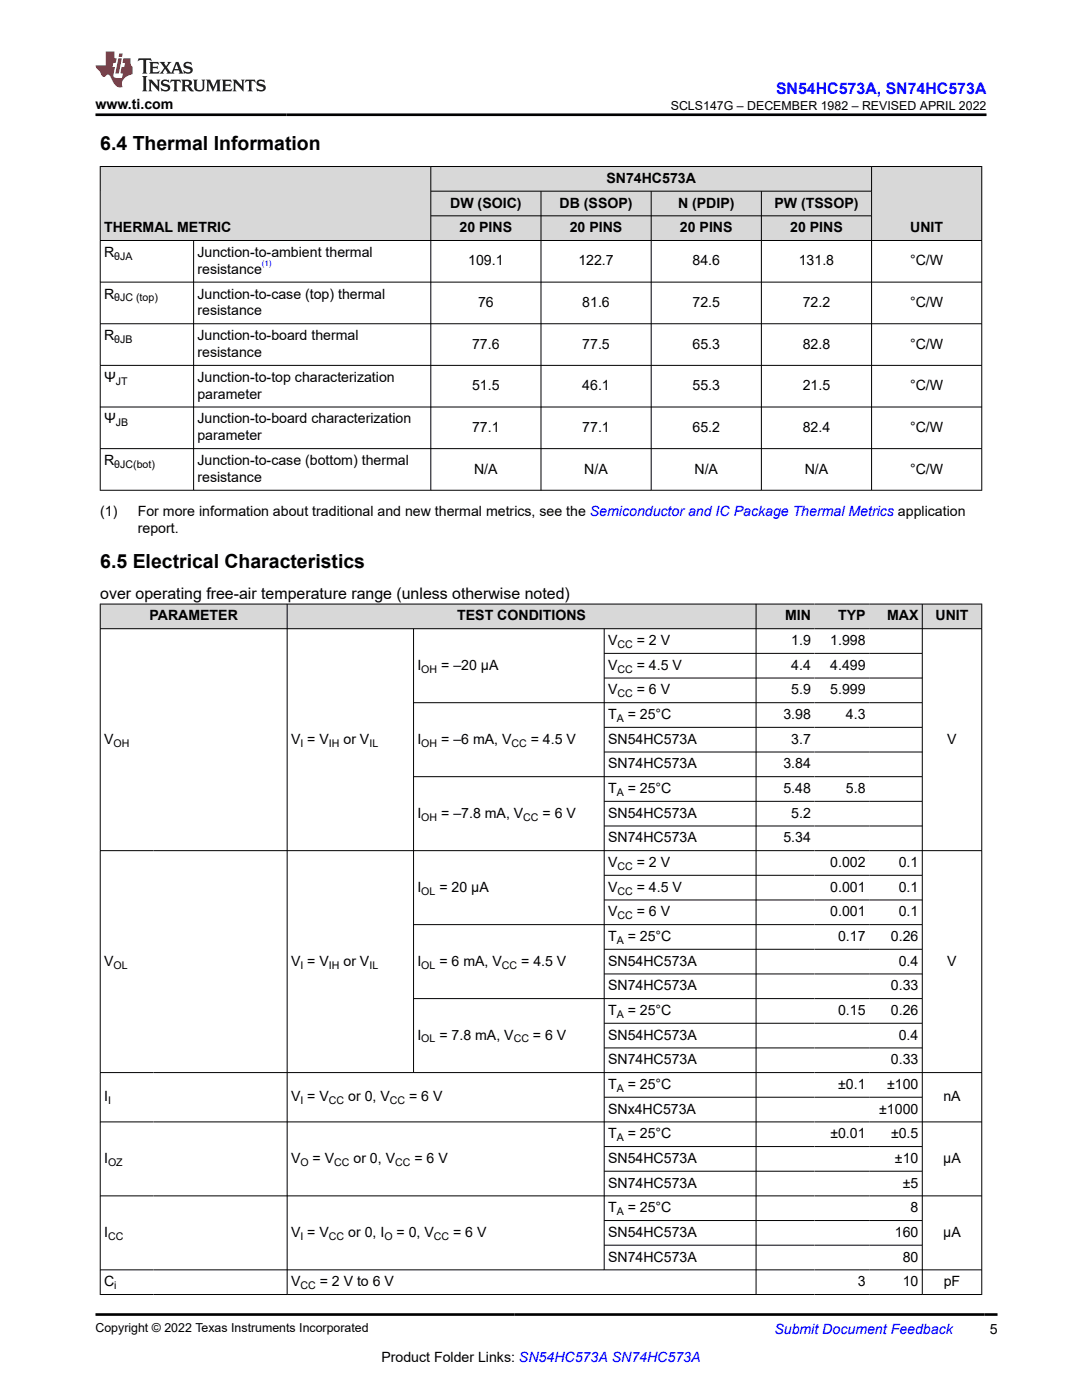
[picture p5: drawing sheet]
<svg xmlns="http://www.w3.org/2000/svg" width="216mm" height="279mm" viewBox="0 0 216 279" stroke-linecap="round" stroke-linejoin="round" font-family="sans-serif">
<defs><g id="words">
<g font-size="3.9">
<text x="20" y="29.9">6.4 Thermal Information</text>
<text x="20" y="113.4">6.5 Electrical Characteristics</text>
</g>
<text font-size="3.2" fill="#00f" x="154.8" y="18.7">SN54HC573A, SN74HC573A</text>
<text font-size="3.2" x="20" y="119.5">over operating free-air temperature range (unless otherwise noted)</text>
<g font-size="2.8">
<text x="19" y="21.8">www.ti.com</text>
<text x="89.8" y="41.4">DW (SOIC)</text>
<text x="111.7" y="41.4">DB (SSOP)</text>
<text x="121" y="36.5">SN74HC573A</text>
<text x="135.3" y="41.4">N (PDIP)</text>
<text x="154.5" y="41.4">PW (TSSOP)</text>
<text x="20.8" y="46.3">THERMAL METRIC</text>
<text x="91.7" y="46.3">20 PINS</text>
<text x="113.7" y="46.3">20 PINS</text>
<text x="135.7" y="46.3">20 PINS</text>
<text x="157.7" y="46.3">20 PINS</text>
<text x="181.6" y="46.3">UNIT</text>
<text x="20.8" y="51.3">R</text>
<text x="39.4" y="51.3">Junction-to-ambient thermal</text>
<text x="93.4" y="53">109.1</text>
<text x="115.4" y="53">122.7</text>
<text x="138.2" y="53">84.6</text>
<text x="159.4" y="53">131.8</text>
<text x="181.6" y="53">°C/W</text>
<text x="20.8" y="59.6">R</text>
<text x="39.4" y="54.7">resistance</text>
<text x="39.4" y="59.6">Junction-to-case (top) thermal</text>
<text x="39.4" y="63">resistance</text>
<text x="95.4" y="61.3">76</text>
<text x="116.2" y="61.3">81.6</text>
<text x="138.2" y="61.3">72.5</text>
<text x="160.2" y="61.3">72.2</text>
<text x="181.6" y="61.3">°C/W</text>
<text x="20.8" y="67.9">R</text>
<text x="39.4" y="67.9">Junction-to-board thermal</text>
<text x="39.4" y="71.3">resistance</text>
<text x="94.2" y="69.6">77.6</text>
<text x="116.2" y="69.6">77.5</text>
<text x="138.2" y="69.6">65.3</text>
<text x="160.2" y="69.6">82.8</text>
<text x="181.6" y="69.6">°C/W</text>
<text x="20.8" y="76.2">Ψ</text>
<text x="39.4" y="76.2">Junction-to-top characterization</text>
<text x="94.2" y="77.9">51.5</text>
<text x="116.2" y="77.9">46.1</text>
<text x="138.2" y="77.9">55.3</text>
<text x="160.2" y="77.9">21.5</text>
<text x="181.6" y="77.9">°C/W</text>
<text x="39.4" y="79.6">parameter</text>
<text x="20.8" y="84.5">Ψ</text>
<text x="39.4" y="84.5">Junction-to-board characterization</text>
<text x="39.4" y="87.9">parameter</text>
<text x="94.2" y="86.2">77.1</text>
<text x="116.2" y="86.2">77.1</text>
<text x="138.2" y="86.2">65.2</text>
<text x="160.2" y="86.2">82.4</text>
<text x="181.6" y="86.2">°C/W</text>
<text x="20.8" y="92.8">R</text>
<text x="39.4" y="92.8">Junction-to-case (bottom) thermal</text>
<text x="94.6" y="94.5">N/A</text>
<text x="116.6" y="94.5">N/A</text>
<text x="138.6" y="94.5">N/A</text>
<text x="160.6" y="94.5">N/A</text>
<text x="181.6" y="94.5">°C/W</text>
<text x="39.4" y="96.2">resistance</text>
<text x="20" y="103">(1)</text>
<text x="27.5" y="106.4">report.</text>
<text x="27.5" y="103">For more information about traditional and new thermal metrics, see the Semiconductor and IC Package Thermal Metrics application</text>
<text x="29.8" y="123.8">PARAMETER</text>
<text x="91.2" y="123.8">TEST CONDITIONS</text>
<text x="156.6" y="123.8">MIN</text>
<text x="167.2" y="123.8">TYP</text>
<text x="177" y="123.8">MAX</text>
<text x="186.7" y="123.8">UNIT</text>
<text x="121.3" y="128.7">V</text>
<text x="127.1" y="128.7">= 2 V</text>
<text x="157.9" y="128.7">1.9</text>
<text x="165.7" y="128.7">1.998</text>
<text x="83.3" y="133.7">I</text>
<text x="88" y="133.7">= –20 µA</text>
<text x="121.3" y="133.7">V</text>
<text x="127.1" y="133.7">= 4.5 V</text>
<text x="157.9" y="133.7">4.4</text>
<text x="165.7" y="133.7">4.499</text>
<text x="121.3" y="138.6">V</text>
<text x="121.3" y="143.5">T</text>
<text x="125.2" y="143.5">= 25°C</text>
<text x="127.1" y="138.6">= 6 V</text>
<text x="156.3" y="143.5">3.98</text>
<text x="157.9" y="138.6">5.9</text>
<text x="165.7" y="138.6">5.999</text>
<text x="168.8" y="143.5">4.3</text>
<text x="20.8" y="148.4">V</text>
<text x="58.1" y="148.4">V = V</text>
<text x="68.5" y="148.4">or V</text>
<text x="83.3" y="148.4">I</text>
<text x="88" y="148.4">= –6 mA, V</text>
<text x="105.9" y="148.4">= 4.5 V</text>
<text x="121.3" y="148.4">SN54HC573A</text>
<text x="157.9" y="148.4">3.7</text>
<text x="189" y="148.4">V</text>
<text x="121.3" y="153.4">SN74HC573A</text>
<text x="156.3" y="153.4">3.84</text>
<text x="121.3" y="158.3">T</text>
<text x="125.2" y="158.3">= 25°C</text>
<text x="156.3" y="158.3">5.48</text>
<text x="168.8" y="158.3">5.8</text>
<text x="83.3" y="163.2">I</text>
<text x="88" y="163.2">= –7.8 mA, V</text>
<text x="108.3" y="163.2">= 6 V</text>
<text x="121.3" y="163.2">SN54HC573A</text>
<text x="157.9" y="163.2">5.2</text>
<text x="121.3" y="168.1">SN74HC573A</text>
<text x="121.3" y="173">V</text>
<text x="127.1" y="173">= 2 V</text>
<text x="156.3" y="168.1">5.34</text>
<text x="165.7" y="173">0.002</text>
<text x="179.3" y="173">0.1</text>
<text x="83.3" y="178">I</text>
<text x="87.7" y="178">= 20 µA</text>
<text x="121.3" y="178">V</text>
<text x="127.1" y="178">= 4.5 V</text>
<text x="165.7" y="178">0.001</text>
<text x="179.3" y="178">0.1</text>
<text x="121.3" y="182.9">V</text>
<text x="127.1" y="182.9">= 6 V</text>
<text x="165.7" y="182.9">0.001</text>
<text x="179.3" y="182.9">0.1</text>
<text x="121.3" y="187.8">T</text>
<text x="125.2" y="187.8">= 25°C</text>
<text x="167.2" y="187.8">0.17</text>
<text x="177.8" y="187.8">0.26</text>
<text x="20.8" y="192.7">V</text>
<text x="58.1" y="192.7">V = V</text>
<text x="68.5" y="192.7">or V</text>
<text x="83.3" y="192.7">I</text>
<text x="87.7" y="192.7">= 6 mA, V</text>
<text x="104" y="192.7">= 4.5 V</text>
<text x="121.3" y="192.7">SN54HC573A</text>
<text x="121.3" y="197.6">SN74HC573A</text>
<text x="177.8" y="197.6">0.33</text>
<text x="179.3" y="192.7">0.4</text>
<text x="189" y="192.7">V</text>
<text x="121.3" y="202.6">T</text>
<text x="125.2" y="202.6">= 25°C</text>
<text x="167.2" y="202.6">0.15</text>
<text x="177.8" y="202.6">0.26</text>
<text x="83.3" y="207.5">I</text>
<text x="87.7" y="207.5">= 7.8 mA, V</text>
<text x="106.3" y="207.5">= 6 V</text>
<text x="121.3" y="207.5">SN54HC573A</text>
<text x="179.3" y="207.5">0.4</text>
<text x="121.3" y="212.4">SN74HC573A</text>
<text x="177.8" y="212.4">0.33</text>
<text x="20.8" y="219.8">I</text>
<text x="58.1" y="219.8">V = V</text>
<text x="69.5" y="219.8">or 0, V</text>
<text x="81.6" y="219.8">= 6 V</text>
<text x="121.3" y="217.3">T</text>
<text x="125.2" y="217.3">= 25°C</text>
<text x="167.3" y="217.3">±0.1</text>
<text x="177" y="217.3">±100</text>
<text x="188.2" y="219.8">nA</text>
<text x="121.3" y="222.3">SNx4HC573A</text>
<text x="121.3" y="227.2">T</text>
<text x="125.2" y="227.2">= 25°C</text>
<text x="165.7" y="227.2">±0.01</text>
<text x="175.4" y="222.3">±1000</text>
<text x="177.8" y="227.2">±0.5</text>
<text x="20.8" y="232.1">I</text>
<text x="58.1" y="232.1">V</text>
<text x="62.4" y="232.1">= V</text>
<text x="70.5" y="232.1">or 0, V</text>
<text x="82.7" y="232.1">= 6 V</text>
<text x="121.3" y="232.1">SN54HC573A</text>
<text x="178.6" y="232.1">±10</text>
<text x="188.2" y="232.1">µA</text>
<text x="121.3" y="237">SN74HC573A</text>
<text x="180.1" y="237">±5</text>
<text x="121.3" y="241.9">T</text>
<text x="125.2" y="241.9">= 25°C</text>
<text x="181.7" y="241.9">8</text>
<text x="20.8" y="246.9">I</text>
<text x="58.1" y="246.9">V = V</text>
<text x="69.5" y="246.9">or 0, I</text>
<text x="79.1" y="246.9">= 0, V</text>
<text x="90.4" y="246.9">= 6 V</text>
<text x="121.3" y="246.9">SN54HC573A</text>
<text x="121.3" y="251.8">SN74HC573A</text>
<text x="178.6" y="246.9">160</text>
<text x="180.1" y="251.8">80</text>
<text x="188.2" y="246.9">µA</text>
<text x="20.8" y="256.7">C</text>
<text x="58.1" y="256.7">V</text>
<text x="63.8" y="256.7">= 2 V to 6 V</text>
<text x="171.2" y="256.7">3</text>
<text x="180.1" y="256.7">10</text>
<text x="188.3" y="256.7">pF</text>
<text x="197.5" y="266.1">5</text>
<text x="76.1" y="271.7">Product Folder Links: SN54HC573A SN74HC573A</text>
</g>
<text font-size="2.8" fill="#00f" x="154.5" y="266.2">Submit Document Feedback</text>
<g font-size="2.5">
<text x="133.8" y="21.9">SCLS147G – DECEMBER 1982 – REVISED APRIL 2022</text>
<text x="19" y="265.9">Copyright © 2022 Texas Instruments Incorporated</text>
</g>
<g font-size="2.1">
<text x="22.8" y="51.8">θJA</text>
<text x="22.8" y="60.1">θJC (top)</text>
<text x="22.8" y="68.4">θJB</text>
<text x="23.1" y="76.8">JT</text>
<text x="23.1" y="85.1">JB</text>
<text x="22.8" y="93.4">θJC(bot)</text>
<text x="123.2" y="129.3">CC</text>
<text x="84.1" y="134.2">OH</text>
<text x="123.2" y="134.2">CC</text>
<text x="123.2" y="139.2">CC</text>
<text x="22.6" y="149">OH</text>
<text x="59.9" y="149">I</text>
<text x="65.6" y="149">IH</text>
<text x="73.7" y="149">IL</text>
<text x="84.1" y="149">OH</text>
<text x="102.1" y="149">CC</text>
<text x="123.1" y="144.1">A</text>
<text x="123.1" y="158.8">A</text>
<text x="84.1" y="163.8">OH</text>
<text x="104.4" y="163.8">CC</text>
<text x="123.2" y="173.6">CC</text>
<text x="84.1" y="178.5">OL</text>
<text x="123.2" y="178.5">CC</text>
<text x="123.2" y="183.4">CC</text>
<text x="123.1" y="188.4">A</text>
<text x="22.6" y="193.3">OL</text>
<text x="59.9" y="193.3">I</text>
<text x="65.6" y="193.3">IH</text>
<text x="73.7" y="193.3">IL</text>
<text x="84.1" y="193.3">OL</text>
<text x="100.1" y="193.3">CC</text>
<text x="123.1" y="203.1">A</text>
<text x="84.1" y="208.1">OL</text>
<text x="102.5" y="208.1">CC</text>
<text x="21.6" y="220.4">I</text>
<text x="59.9" y="220.4">I</text>
<text x="65.6" y="220.4">CC</text>
<text x="77.8" y="220.4">CC</text>
<text x="123.1" y="217.9">A</text>
<text x="123.1" y="227.7">A</text>
<text x="21.6" y="232.7">OZ</text>
<text x="59.9" y="232.7">O</text>
<text x="66.7" y="232.7">CC</text>
<text x="78.8" y="232.7">CC</text>
<text x="123.1" y="242.5">A</text>
<text x="21.6" y="247.4">CC</text>
<text x="59.9" y="247.4">I</text>
<text x="65.6" y="247.4">CC</text>
<text x="76.7" y="247.4">O</text>
<text x="86.6" y="247.4">CC</text>
<text x="22.8" y="257.3">i</text>
<text x="59.9" y="257.3">CC</text>
</g>
<text font-size="1.6" fill="#00f" x="52.3" y="53">(1)</text>
</g></defs>
<g fill="#d8d8d8">
<path d="M20 33.2h175.9v5h-175.9z" fill-rule="evenodd"/>
<path d="M20.1 33.3h65.8v14.6h-65.8z" fill-rule="evenodd"/>
<path d="M86 33.3h87.9v4.8h-87.9z" fill-rule="evenodd"/>
<path d="M174 33.3h21.8v14.6h-21.8z" fill-rule="evenodd"/>
<path d="M86 38.2h21.9v4.8h-21.9z" fill-rule="evenodd"/>
<path d="M108 38.2h21.9v4.8h-21.9z" fill-rule="evenodd"/>
<path d="M130 38.2h21.9v4.8h-21.9z" fill-rule="evenodd"/>
<path d="M152 38.2h21.9v4.8h-21.9z" fill-rule="evenodd"/>
<path d="M86 43.1h21.9v4.8h-21.9z" fill-rule="evenodd"/>
<path d="M108 43.1h21.9v4.8h-21.9z" fill-rule="evenodd"/>
<path d="M130 43.1h21.9v4.8h-21.9z" fill-rule="evenodd"/>
<path d="M152 43.1h21.9v4.8h-21.9z" fill-rule="evenodd"/>
</g>
<g fill="none" stroke="#000" stroke-width=".2">
<path d="M19.9 33.2h176.1M20 33.2v64.7M86 33.2v64.7M86 38.2h88M107.9 38.2v59.7M129.9 38.2v59.7M151.9 38.2v59.7M173.9 33.2v64.7M195.9 33.2v64.7M19.9 48h176.1M19.9 56.3h176.1M38.6 48v49.9"/>
<path d="M86 43.1h88M19.9 64.6h176.1M19.9 72.9h176.1M19.9 81.2h176.1M19.9 89.5h176.1M19.9 97.8h176.1"/>
</g>
<g fill="#d8d8d8">
<path d="M20 120.6h175.9v4.9h-175.9z" fill-rule="evenodd"/>
<path d="M20.1 120.6h37.1v4.8h-37.1z" fill-rule="evenodd"/>
<path d="M57.4 120.6h93.4v4.8h-93.4z" fill-rule="evenodd"/>
<path d="M150.9 120.6h11.6v4.8h-11.6z" fill-rule="evenodd"/>
<path d="M162.5 120.6h10.9v4.8h-10.9z" fill-rule="evenodd"/>
<path d="M173.4 120.6h10.6v4.8h-10.6z" fill-rule="evenodd"/>
<path d="M184.1 120.6h11.7v4.8h-11.7z" fill-rule="evenodd"/>
</g>
<g fill="none" stroke="#000" stroke-width=".2">
<path d="M19.9 120.6h176.1M19.9 125.5h176.1M20 120.5v137.9M57.3 120.5v137.9M82.5 125.5v88.6M120.6 125.5v128M120.6 130.4h63.5M120.6 135.3h63.5M150.9 120.5v137.9M184 120.5v137.9M195.9 120.5v137.9M82.5 140.2h101.6"/>
<path d="M120.6 145.2h63.5M120.6 150.1h63.5M120.6 159.9h63.5M184.1 155h-101.6M19.9 169.8h176.1M120.6 164.8h63.5M120.6 174.7h63.5M120.6 179.6h63.5M120.6 189.5h63.5M120.6 194.4h63.5M184.1 184.5h-101.6M184.1 199.3h-101.6"/>
<path d="M19.9 214.1h176.1M120.6 204.2h63.5M120.6 209.1h63.5M120.6 219h63.5M19.9 223.9h176.1M19.9 238.7h176.1M120.6 228.8h63.5M120.6 233.7h63.5M19.9 253.4h176.1M19.9 258.3h176.1M120.6 243.6h63.5M120.6 248.5h63.5"/>
</g>
<path d="M27.7 11.6l-.2 .6 .5-.2h.6v.1v2.2l-.2 .4h1l-.2-.4v-2.2v-.1h.5l.5 .2-.1-.6zM29.8 12.4l.2 .3v1.6l-.2 .4h1.9l.1-.6a1.08 1.08 0 0 1-1.3 .2v-.7h.6l.4 .2v-.7l-.4 .2h-.6v-.5l.2-.2a1 1 0 0 1 1 .3l-.1-.5zM31.8 12.4l1 1.1-1 1.2h.9l-.2-.2 .4-.8 .5 .8-.2 .2h1.6l-.2-.2 .1-.5h1l.1 .5-.1 .2h.9l-.2-.4-.8-1.9h-.5l-1 2.1-.8-1.1 .9-1h-.8l.2 .2-.5 .6-.3-.6 .1-.2zM35.2 12.8l.4 1h-.8zM36.8 12.5a.65 .65 0 0 0-.2 .7 .65 .65 0 0 0 .6 .5l.7 .1 .1 .3a.79 .79 0 0 1-.7 .4 .79 .79 0 0 1-.7-.5l.1 .7 .2-.1a.93 .93 0 0 0 1.1 0 .93 .93 0 0 0 .4-.9 1.46 1.46 0 0 0-1.2-.6l-.1-.3a1.09 1.09 0 0 1 1.2 .2l-.2-.6-.1 .1-.6-.2zM28.4 15.2l.2 .4v2.2l-.2 .4h1l-.2-.4v-2.2l.2-.4zM29.6 15.9l.2 .4v1.5l-.2 .4h.8l-.3-.4v-1.3l1.7 1.8v-2l.2-.4h-.8l.2 .2 .1 1.1-1.2-1.3zM32.3 16a.65 .65 0 0 0-.2 .8 .65 .65 0 0 0 .7 .4l.6 .2 .1 .2a.79 .79 0 0 1-.7 .4 .79 .79 0 0 1-.7-.5l.1 .7 .2-.1a.93 .93 0 0 0 1.1 .1 .93 .93 0 0 0 .4-1 1.46 1.46 0 0 0-1.2-.5l-.1-.4a1.09 1.09 0 0 1 1.2 .2l-.2-.6-.1 .1-.6-.1zM34.1 15.9l-.1 .6a.63 .63 0 0 1 .7-.3l.1 1.6-.3 .4h1l-.2-.4v-1.6a.66 .66 0 0 1 .8 .3l-.1-.6zM36.2 15.9l.2 .4v1.5l-.2 .4h.9l-.2-.2v-.7h.5l.1 .2a.79 .79 0 0 0 1.2 .6l-1-.9a.61 .61 0 0 0 .6-.6 .61 .61 0 0 0-.5-.7zM36.9 16.2h.2a.47 .47 0 0 1 .5 .1 .47 .47 0 0 1 .1 .5l-.2 .1-.6 .1zM38.5 15.9l.2 .2a2.27 2.27 0 0 0 .4 2 1.04 1.04 0 0 0 1.7-.7v-1.3l.2-.2h-.8l.2 .4v1.1a.6 .6 0 0 1-.6 .6 .6 .6 0 0 1-.6-.6v-1.1l.3-.4zM41.1 15.9l.2 .4v1.5l-.2 .4h.7l-.2-.4v-1.4l.9 1.9 .8-1.9v1.4l-.2 .4h1l-.3-.4v-1.5l.3-.4h-.8l-.7 1.5-.7-1.5zM44.3 15.9l.2 .4v1.5l-.2 .4h1.9l.1-.6a1.09 1.09 0 0 1-1.3 .2v-.7h.6l.4 .2v-.6l-.4 .2h-.6v-.6l.2-.1a1.01 1.01 0 0 1 1 .3l-.1-.6zM46.4 15.9l.3 .4v1.5l-.3 .4h.8l-.2-.4v-1.3l1.6 1.8v-2l.2-.4h-.7l.2 .2v1.1l-1.2-1.3zM49 15.9l-.1 .6a.63 .63 0 0 1 .8-.3v1.6l-.3 .4h1l-.2-.4v-1.6a.66 .66 0 0 1 .8 .3l-.1-.6zM51.4 16a.65 .65 0 0 0-.2 .8 .65 .65 0 0 0 .6 .4l.6 .2 .2 .2a.79 .79 0 0 1-.8 .4 .79 .79 0 0 1-.6-.5l.1 .7 .2-.1a.93 .93 0 0 0 1 .1 .93 .93 0 0 0 .5-1 1.46 1.46 0 0 0-1.3-.5l-.1-.4a1.09 1.09 0 0 1 1.3 .2l-.2-.6-.2 .1-.5-.1z" fill="#231f20"/>
<path d="M21.1 10.3v2.7h-2.1l.1 .4 .9 1a.95 .95 0 0 0 .9 .9 .59 .59 0 0 1 .6-.4 .59 .59 0 0 1 .5 .3l.4 .8a1.59 1.59 0 0 0 2.1 1.4 1.61 1.61 0 0 1 1-2.3l1-.3-.1-1.5a1.59 1.59 0 0 1-.4-1.7h-1.4l-.2 .9h.5l-.1 .9h-.5l-.2 .9v.3l.4 .1-.2 .9h-.6a.73 .73 0 0 1-1.1-.7l.3-1.5h-.5l.2-.9h.5l.2-.9h-.5v-1.3zM23.6 11.6l-.6 3.1h.7l.6-3.1zM23.8 10.7l-.1 .6h.7l.1-.6z" fill="#ed1c24"/>
<path d="M19 22.9h177.8M19.1 262.3h179.9" fill="none" stroke="#000" stroke-width=".53"/>
<use href="#words"/>
</svg>
